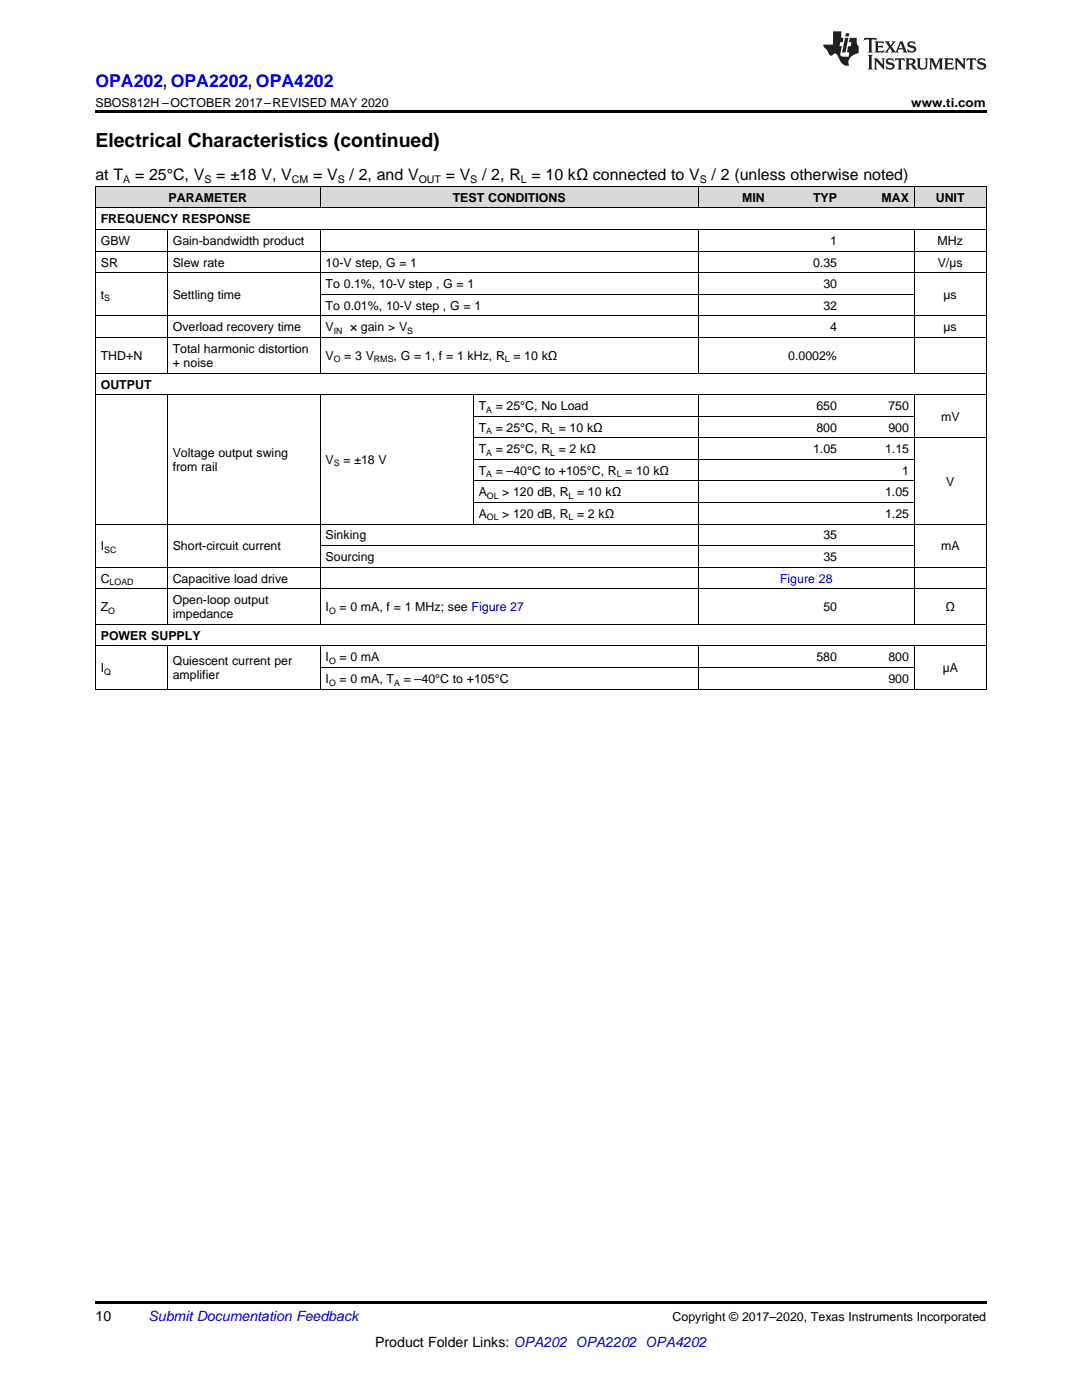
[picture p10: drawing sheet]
<svg xmlns="http://www.w3.org/2000/svg" width="216mm" height="279mm" viewBox="0 0 216 279" stroke-linecap="round" stroke-linejoin="round" font-family="sans-serif">
<defs><g id="words">
<text font-size="3.9" x="19" y="29.3">Electrical Characteristics (continued)</text>
<text font-size="3.5" fill="#00f" x="19" y="17.3">OPA202, OPA2202, OPA4202</text>
<g font-size="3.2">
<text x="19" y="36">at T</text>
<text x="27" y="36">= 25°C, V</text>
<text x="43.1" y="36">= ±18 V, V</text>
<text x="62.5" y="36">= V</text>
<text x="69.7" y="36">/ 2, and V</text>
<text x="88.9" y="36">= V</text>
<text x="96.2" y="36">/ 2, R = 10 kΩ connected to V</text>
<text x="142" y="36">/ 2 (unless otherwise noted)</text>
</g>
<g font-size="2.8">
<text x="19" y="263.6">10</text>
<text x="74.9" y="268.9">Product Folder Links: OPA202 OPA2202 OPA4202</text>
</g>
<text font-size="2.8" fill="#0000c8" x="29.6" y="263.6">Submit Documentation Feedback</text>
<g font-size="2.5">
<text x="19" y="21.4">SBOS812H –OCTOBER 2017–REVISED MAY 2020</text>
<text x="181.8" y="21.4">www.ti.com</text>
<text x="33.7" y="40.3">PARAMETER</text>
<text x="90.3" y="40.3">TEST CONDITIONS</text>
<text x="148.1" y="40.3">MIN</text>
<text x="162.2" y="40.3">TYP</text>
<text x="175.9" y="40.3">MAX</text>
<text x="186.7" y="40.3">UNIT</text>
<text x="20.1" y="44.6">FREQUENCY RESPONSE</text>
<text x="20.1" y="48.9">GBW</text>
<text x="20.1" y="53.2">SR</text>
<text x="34.5" y="48.9">Gain-bandwidth product</text>
<text x="34.5" y="53.2">Slew rate</text>
<text x="65" y="53.2">10-V step, G = 1</text>
<text x="162.2" y="53.2">0.35</text>
<text x="165.7" y="48.9">1</text>
<text x="187.1" y="48.9">MHz</text>
<text x="187.1" y="53.2">V/µs</text>
<text x="20.1" y="59.7">t</text>
<text x="34.5" y="59.7">Settling time</text>
<text x="65" y="57.5">To 0.1%, 10-V step , G = 1</text>
<text x="164.3" y="57.5">30</text>
<text x="188.3" y="59.7">µs</text>
<text x="65" y="61.8">To 0.01%, 10-V step , G = 1</text>
<text x="164.3" y="61.8">32</text>
<text x="20.1" y="71.8">THD+N</text>
<text x="34.5" y="66.1">Overload recovery time</text>
<text x="34.5" y="70.4">Total harmonic distortion</text>
<text x="65" y="66.1">V</text>
<text x="65" y="71.8">V</text>
<text x="68.7" y="71.8">= 3 V</text>
<text x="69.8" y="66.1">× gain &gt; V</text>
<text x="78.5" y="71.8">, G = 1, f = 1 kHz, R = 10 kΩ</text>
<text x="157.3" y="71.8">0.0002%</text>
<text x="165.7" y="66.1">4</text>
<text x="188.3" y="66.1">µs</text>
<text x="20.1" y="77.5">OUTPUT</text>
<text x="34.5" y="73.2">+ noise</text>
<text x="95.5" y="81.8">T</text>
<text x="98.9" y="81.8">= 25°C, No Load</text>
<text x="162.9" y="81.8">650</text>
<text x="177.3" y="81.8">750</text>
<text x="187.8" y="84">mV</text>
<text x="95.5" y="86.1">T</text>
<text x="98.9" y="86.1">= 25°C, R = 10 kΩ</text>
<text x="162.9" y="86.1">800</text>
<text x="177.3" y="86.1">900</text>
<text x="34.5" y="91.2">Voltage output swing</text>
<text x="34.5" y="94">from rail</text>
<text x="65" y="92.6">V</text>
<text x="68.5" y="92.6">= ±18 V</text>
<text x="95.5" y="90.5">T</text>
<text x="95.5" y="94.8">T</text>
<text x="98.9" y="90.5">= 25°C, R = 2 kΩ</text>
<text x="98.9" y="94.8">= –40°C to +105°C, R = 10 kΩ</text>
<text x="162.2" y="90.5">1.05</text>
<text x="176.6" y="90.5">1.15</text>
<text x="180" y="94.8">1</text>
<text x="95.5" y="99.1">A</text>
<text x="100.2" y="99.1">&gt; 120 dB, R = 10 kΩ</text>
<text x="176.6" y="99.1">1.05</text>
<text x="188.8" y="96.9">V</text>
<text x="65" y="107.7">Sinking</text>
<text x="95.5" y="103.4">A</text>
<text x="100.2" y="103.4">&gt; 120 dB, R = 2 kΩ</text>
<text x="164.3" y="107.7">35</text>
<text x="176.6" y="103.4">1.25</text>
<text x="20.1" y="109.8">I</text>
<text x="34.5" y="109.8">Short-circuit current</text>
<text x="65" y="112">Sourcing</text>
<text x="164.3" y="112">35</text>
<text x="187.8" y="109.8">mA</text>
<text x="20.1" y="116.3">C</text>
<text x="34.5" y="116.3">Capacitive load drive</text>
<text x="20.1" y="122">Z</text>
<text x="34.5" y="120.6">Open-loop output</text>
<text x="34.5" y="123.4">impedance</text>
<text x="65" y="122">I</text>
<text x="67.7" y="122">= 0 mA, f = 1 MHz; see Figure 27</text>
<text x="164.3" y="122">50</text>
<text x="188.7" y="122">Ω</text>
<text x="20.1" y="127.7">POWER SUPPLY</text>
<text x="20.1" y="134.2">I</text>
<text x="34.5" y="132.8">Quiescent current per</text>
<text x="34.5" y="135.6">amplifier</text>
<text x="65" y="132">I</text>
<text x="65" y="136.3">I</text>
<text x="67.7" y="132">= 0 mA</text>
<text x="67.7" y="136.3">= 0 mA, T</text>
<text x="80.6" y="136.3">= –40°C to +105°C</text>
<text x="162.9" y="132">580</text>
<text x="177.3" y="132">800</text>
<text x="177.3" y="136.3">900</text>
<text x="188.1" y="134.2">µA</text>
<text x="134.2" y="263.6">Copyright © 2017–2020, Texas Instruments Incorporated</text>
</g>
<text font-size="2.5" fill="#00f" x="155.6" y="116.3">Figure 28</text>
<g font-size="2.1">
<text x="24.6" y="36.6">A</text>
<text x="40.8" y="36.6">S</text>
<text x="58.2" y="36.6">CM</text>
<text x="67.4" y="36.6">S</text>
<text x="83.5" y="36.6">OUT</text>
<text x="93.8" y="36.6">S</text>
<text x="103.9" y="36.6">L</text>
<text x="139.6" y="36.6">S</text>
</g>
<g font-size="1.8">
<text x="20.8" y="60.1">S</text>
<text x="66.6" y="66.6">IN</text>
<text x="81.2" y="66.6">S</text>
<text x="66.6" y="72.3">O</text>
<text x="74.6" y="72.3">RMS</text>
<text x="100.7" y="72.3">L</text>
<text x="97" y="82.3">A</text>
<text x="97" y="86.6">A</text>
<text x="109.8" y="86.6">L</text>
<text x="66.6" y="93.1">S</text>
<text x="97" y="90.9">A</text>
<text x="97" y="95.2">A</text>
<text x="109.8" y="90.9">L</text>
<text x="123" y="95.2">L</text>
<text x="97.2" y="99.6">OL</text>
<text x="113.5" y="99.6">L</text>
<text x="97.2" y="103.9">OL</text>
<text x="113.5" y="103.9">L</text>
<text x="20.8" y="110.3">SC</text>
<text x="21.9" y="116.8">LOAD</text>
<text x="21.6" y="122.5">O</text>
<text x="65.7" y="122.5">O</text>
<text x="20.8" y="134.7">Q</text>
<text x="65.7" y="132.5">O</text>
<text x="65.7" y="136.8">O</text>
<text x="78.7" y="136.8">A</text>
</g>
</g></defs>
<g fill="#d8d8d8">
<path d="M19 37.3h14.4v4.3h-14.4z"/>
<path d="M33.4 37.3h30.5v4.3h-30.5z"/>
<path d="M63.9 37.3h30.6v4.3h-30.6z"/>
<path d="M94.5 37.3h44.8v4.3h-44.8z"/>
<path d="M139.3 37.3h14.4v4.3h-14.4z"/>
<path d="M153.7 37.3h14.4v4.3h-14.4z"/>
<path d="M168.1 37.3h14.4v4.3h-14.4z"/>
<path d="M182.5 37.3h14.3v4.3h-14.3z"/>
</g>
<path d="M19 22h177.8v.5h-177.8zM19 259.7h177.8v.5h-177.8z" fill="#000"/>
<g fill="none" stroke="#000" stroke-width=".2">
<path d="M19 37.2h177.8M19.1 37.2v100.4M63.9 37.2v4.4M139.3 37.2v4.4M182.4 37.2v4.4M196.8 37.2v100.4M19 54.4h177.8M19 50.1h177.8M19 45.8h177.8M19 41.5h177.8M33.4 45.9v28.6M63.9 45.9v28.6"/>
<path d="M63.9 58.7h118.6M139.3 45.9v28.6M182.4 45.9v28.6M19 78.8h177.8M19 74.5h177.8M19 67.3h177.8M19 63h177.8M33.4 78.8v45.9M63.9 78.8v45.9M94.4 78.8v25.8M139.3 78.8v45.9M182.4 78.8v45.9"/>
<path d="M94.5 96h88M94.5 91.7h88M94.5 87.4h102.3M94.5 83.1h88M19 117.5h177.8M19 113.2h177.8M19 104.6h177.8M63.9 108.9h118.6M94.5 100.3h88M19 137.5h177.8M19 128.9h177.8M19 124.6h177.8"/>
<path d="M33.4 129v8.6M63.9 129v8.6M63.9 133.2h118.6M139.3 129v8.6M182.4 129v8.6"/>
</g>
<g fill="#231f20">
<path d="M172.5 7.6l-.1 .5 .4-.2h.6v.1v2.1l-.2 .4h.9l-.2-.4v-2.1l.1-.1h.5l.5 .2-.2-.5zM174.5 8.3l.2 .3v1.5l-.2 .4h1.8l.2-.6a1.04 1.04 0 0 1-1.3 .2v-.7h.6l.3 .2v-.6l-.3 .2h-.6v-.6l.8-.1 .4 .3-.2-.5zM176.5 8.3l.9 1.1-.9 1.1h.8l-.2-.2 .4-.7 .5 .7-.2 .2h1.5l-.2-.2 .2-.4h.9l.1 .4-.2 .2h1l-.3-.3-.7-1.9h-.5l-.9 2-.8-1 .9-1h-.8l.1 .3-.4 .5-.3-.6 .1-.2zM179.7 8.6l.4 1h-.7zM181.3 8.4a.63 .63 0 0 0-.2 .7 .63 .63 0 0 0 .6 .4l.6 .2 .1 .2a.75 .75 0 0 1-.7 .4 .75 .75 0 0 1-.6-.5l.1 .7 .1-.1a1.11 1.11 0 0 0 1.5-.6 1.13 1.13 0 0 0-1.2-.8l-.1-.4a1.04 1.04 0 0 1 1.2 .2l-.2-.5-.2 .1-.4-.2zM173.2 10.9l.2 .4v2.2l-.2 .4h1l-.3-.4v-2.2l.3-.4zM174.3 11.6l.3 .4v1.5l-.3 .4h.8l-.2-.4v-1.3l1.5 1.7v-1.9l.2-.4h-.7l.2 .4v.9l-1.1-1.3zM177 11.8a.62 .62 0 0 0-.2 .7 .62 .62 0 0 0 .6 .4l.6 .1 .1 .3a.76 .76 0 0 1-.7 .3 .76 .76 0 0 1-.7-.4l.2 .7 .1-.1a1.11 1.11 0 0 0 1.5-.6 1.13 1.13 0 0 0-1.2-.8l-.1-.4a1.04 1.04 0 0 1 1.2 .2l-.2-.6-.2 .1-.5-.1zM178.7 11.6l-.2 .6a.61 .61 0 0 1 .8-.3v1.6l-.2 .4h.9l-.2-.4v-1.6a.63 .63 0 0 1 .7 .3l-.1-.6zM180.6 11.6l.3 .4v1.5l-.3 .4h1l-.2-.2-.1-.8 .6 .2a.76 .76 0 0 0 1.2 .7l-1-1a.58 .58 0 0 0 .6-.5 .58 .58 0 0 0-.5-.6zM181.4 11.9h.1a.45 .45 0 0 1 .5 .1 .45 .45 0 0 1 .1 .5l-.8 .2zM182.9 11.6l.2 .2a2.17 2.17 0 0 0 .3 1.9 .99 .99 0 0 0 1.6-.6v-1.1l.2-.4h-.7l.2 .2a1.92 1.92 0 0 1-.2 1.8 .6 .6 0 0 1-.9-.5v-1.1l.2-.4zM185.4 11.6l.2 .4v1.5l-.2 .4h.7l-.2-.4v-1.4l.8 1.8 .8-1.8v1.4l-.2 .4h.9l-.2-.4v-1.5l.2-.4h-.8l-.6 1.5-.6-1.5zM188.4 11.6l.2 .4v1.5l-.2 .4h1.8l.1-.6a1.04 1.04 0 0 1-1.2 .1v-.6h.5l.4 .2v-.6l-.4 .2h-.5v-.7h.8l.3 .3-.1-.6zM190.5 11.6l.2 .4v1.5l-.2 .4h.7l-.2-.4v-1.3l1.5 1.7v-1.9l.2-.4h-.7l.2 .4v.9l-1.1-1.3zM192.9 11.6l-.1 .6a.61 .61 0 0 1 .7-.3l.1 1.6-.3 .4h1l-.3-.4 .1-1.6a.63 .63 0 0 1 .7 .3l-.1-.6zM195.2 11.8a.62 .62 0 0 0-.2 .7 .62 .62 0 0 0 .6 .4l.6 .1 .1 .3a.76 .76 0 0 1-.7 .3 .76 .76 0 0 1-.6-.4l.1 .7 .1-.1a1.11 1.11 0 0 0 1.6-.6 1.13 1.13 0 0 0-1.3-.8l-.1-.4a1.04 1.04 0 0 1 1.2 .2l-.1-.6-.2 .1-.5-.1z"/>
<path d="M166.2 6.3v2.6h-1.9v.4l.8 .9a.91 .91 0 0 0 1 .8 .56 .56 0 0 1 .5-.3 .56 .56 0 0 1 .5 .3l.4 .8a1.53 1.53 0 0 0 1.9 1.2 1.54 1.54 0 0 1 1-2.1l.9-.3v-1.4a1.52 1.52 0 0 1-.4-1.6h-1.3l-.2 .8h.5l-.2 .8h-.5l-.1 1v.2l.4 .1-.2 .8a1.93 1.93 0 0 1-1.6-.3l.3-1.8h-.5l.2-.8h.4l.2-.8h-.4v-1.3zM168.6 7.6l-.6 2.9h.7l.6-2.9zM168.8 6.6l-.1 .7h.6l.2-.7z"/>
</g>
<use href="#words"/>
</svg>
